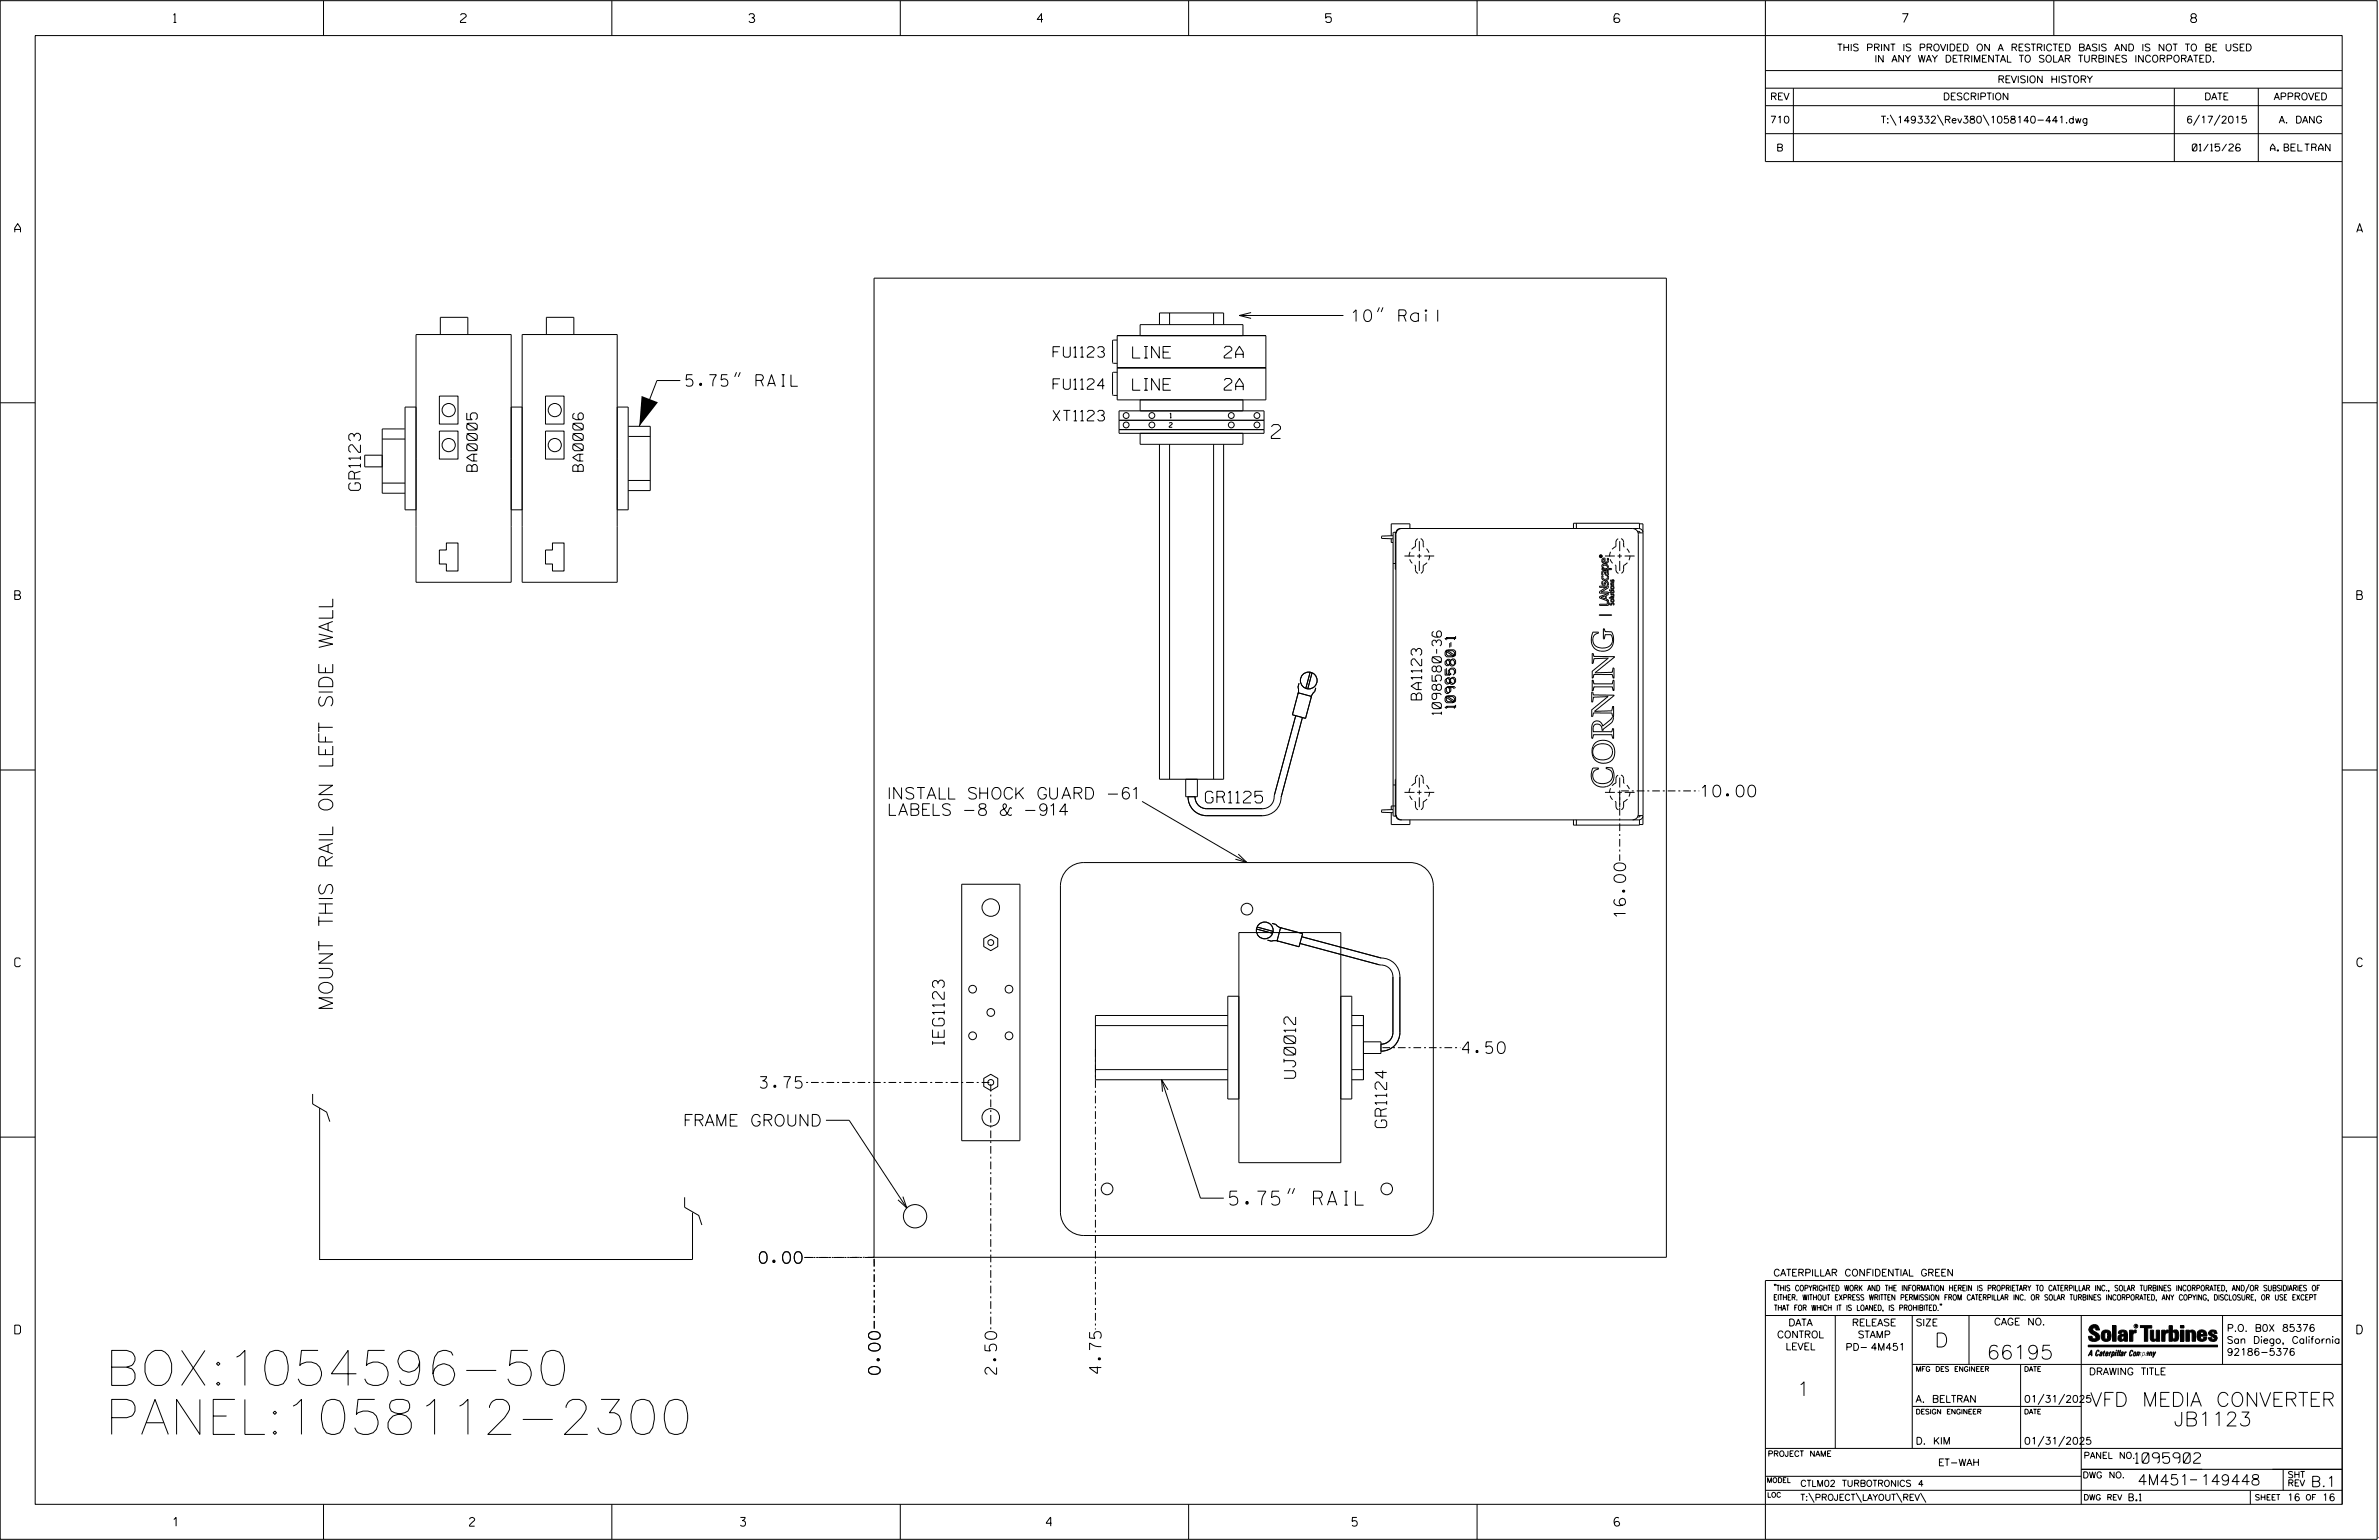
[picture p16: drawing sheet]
<svg xmlns="http://www.w3.org/2000/svg" width="864mm" height="559mm" viewBox="0 0 864 559" stroke-linecap="round" stroke-linejoin="round" font-family="sans-serif">
<defs><g id="words">
<g font-size="12.7">
<text x="38.1" y="502.7">BOX:1054596-50</text>
<text x="38.1" y="520.5">PANEL:1058112-2300</text>
</g>
<g font-size="5.1">
<text x="461.5" y="159.1">2</text>
<text x="120.8" y="366.9" transform="rotate(-90 120.8 366.9)">MOUNT THIS RAIL ON LEFT SIDE WALL</text>
<text x="446.4" y="437.3">5.75&quot; RAIL</text>
<text x="702.3" y="488.8">D</text>
<text x="721.2" y="493.2">66195</text>
<text x="652.2" y="506.5">1</text>
<text x="758.8" y="510.3">VFD MEDIA CONVERTER</text>
<text x="789.1" y="517.4">JB1123</text>
</g>
<g font-size="4.2">
<text x="490.9" y="116.6">10&quot; Rail</text>
<text x="411.2" y="129.9">LINE</text>
<text x="444.4" y="129.9">2A</text>
<text x="249.1" y="140.2">5.75&quot; RAIL</text>
<text x="411.2" y="141.6">LINE</text>
<text x="444.4" y="141.6">2A</text>
<text x="130.8" y="177.9" transform="rotate(-90 130.8 177.9)">GR1123</text>
<text x="322.8" y="290">INSTALL SHOCK GUARD -61</text>
<text x="437.6" y="291.3">GR1125</text>
<text x="617.6" y="289.1">10.00</text>
<text x="322.8" y="295.9">LABELS -8 &amp; -914</text>
<text x="590.1" y="332.9" transform="rotate(-90 590.1 332.9)">16.00</text>
<text x="342.7" y="379.1" transform="rotate(-90 342.7 379.1)">IEG1123</text>
<text x="530.9" y="382.3">4.50</text>
<text x="276" y="394.9">3.75</text>
<text x="470.3" y="391.3" transform="rotate(-90 470.3 391.3)">UJ0012</text>
<text x="248" y="408.6">FRAME GROUND</text>
<text x="503.4" y="409.1" transform="rotate(-90 503.4 409.1)">GR1124</text>
<text x="275.7" y="458.4">0.00</text>
<text x="319.5" y="498.7" transform="rotate(-90 319.5 498.7)">0.00</text>
<text x="361.8" y="498.7" transform="rotate(-90 361.8 498.7)">2.50</text>
<text x="399.8" y="498.3" transform="rotate(-90 399.8 498.3)">4.75</text>
</g>
<g font-size="3.8">
<text x="382.3" y="129.6">FU1123</text>
<text x="382.3" y="141.3">FU1124</text>
<text x="382.3" y="152.7">XT1123</text>
<text x="173.2" y="171" transform="rotate(-90 173.2 171)">BA0005</text>
<text x="211.7" y="171" transform="rotate(-90 211.7 171)">BA0006</text>
<text x="516.1" y="254" transform="rotate(-90 516.1 254)">BA1123</text>
<text x="775.1" y="531">1095902</text>
<text x="775.9" y="538.9">4M451</text>
<text x="798.8" y="538.9">149448</text>
<text x="838.8" y="539.5">B.1</text>
</g>
<g font-size="3.4">
<text x="528.4" y="256.8" transform="rotate(-90 528.4 256.8)">1098580-1</text>
<text x="523.2" y="259.3" transform="rotate(-90 523.2 259.3)">1098580-36</text>
</g>
<g font-size="3.2">
<text x="63" y="8.2">1</text>
<text x="167.2" y="8.2">2</text>
<text x="271.8" y="8.2">3</text>
<text x="376.5" y="8.2">4</text>
<text x="481.2" y="8.2">5</text>
<text x="690.6" y="8.2">7</text>
<text x="795.3" y="8.2">8</text>
<text x="5.4" y="84.3">A</text>
<text x="855.5" y="84.3">A</text>
<text x="5.4" y="217.5">B</text>
<text x="855.6" y="217.5">B</text>
<text x="5.4" y="350.8">C</text>
<text x="855.6" y="350.8">C</text>
<text x="5.4" y="484">D</text>
<text x="855.6" y="484">D</text>
<text x="62.8" y="553.8">1</text>
<text x="170.4" y="553.8">2</text>
<text x="268.8" y="553.8">3</text>
<text x="379.8" y="553.8">4</text>
<text x="490.8" y="553.8">5</text>
<text x="585.9" y="553.8">6</text>
</g>
<g font-size="2.5">
<text x="666.9" y="18.5">THIS PRINT IS PROVIDED ON A RESTRICTED BASIS AND IS NOT TO BE USED</text>
<text x="680.5" y="22.6">IN ANY WAY DETRIMENTAL TO SOLAR TURBINES INCORPORATED.</text>
<text x="725.1" y="30">REVISION HISTORY</text>
<text x="642.6" y="36.3">REV</text>
<text x="705.3" y="36.3">DESCRIPTION</text>
<text x="800.2" y="36.3">DATE</text>
<text x="825.4" y="36.3">APPROVED</text>
<text x="642.5" y="44.7">710</text>
<text x="682.8" y="44.7">T:\149332\Rev380\1058140-441.dwg</text>
<text x="793.6" y="44.7">6/17/2015</text>
<text x="827.3" y="44.7">A. DANG</text>
<text x="644.8" y="54.8">B</text>
<text x="795.8" y="54.8">01/15/26</text>
<text x="824.2" y="54.8">A. BELTRAN</text>
<text x="643.8" y="463">CATERPILLAR CONFIDENTIAL GREEN</text>
<text x="645.1" y="485.5">CONTROL</text>
<text x="649.2" y="481.1">DATA</text>
<text x="672.3" y="481.1">RELEASE</text>
<text x="674.4" y="485.5">STAMP</text>
<text x="695.4" y="481.1">SIZE</text>
<text x="723.8" y="480.8">CAGE NO.</text>
<text x="808.4" y="483.1">P.O. B0X 85376</text>
<text x="648.2" y="489.8">LEVEL</text>
<text x="669.9" y="490">PD- 4M451</text>
<text x="808.4" y="487.5">San Diego, California</text>
<text x="808.4" y="491.8">92186-5376</text>
<text x="758.3" y="498.9">DRAWING TITLE</text>
<text x="695.4" y="508.9">A. BELTRAN</text>
<text x="734.8" y="508.9">01/31/2025</text>
<text x="695.4" y="524.1">D. KIM</text>
<text x="734.8" y="524.1">01/31/2025</text>
<text x="703.6" y="531.9">ET-WAH</text>
<text x="772.8" y="544.6">B.1</text>
<text x="830.2" y="544.6">16</text>
<text x="842.9" y="544.6">16</text>
</g>
<g font-size="2.3">
<text x="756.4" y="529.2">PANEL NO.</text>
<text x="653.5" y="539.4">CTLM02 TURBOTRONICS 4</text>
<text x="756" y="536.3">DWG NO.</text>
<text x="830.4" y="539.3">REV</text>
<text x="830.4" y="536.2">SHT</text>
<text x="653.5" y="544.5">T:\PROJECT\LAYOUT\REV\</text>
</g>
<g font-size="2">
<text x="643.8" y="468.4">&quot;THIS COPYRIGHTED WORK AND THE INFORMATION HEREIN IS PROPRIETARY TO CATERPILLAR INC., SOLAR TURBINES INCORPORATED, AND/OR SUBSIDIARIES OF</text>
<text x="643.8" y="471.8">EITHER. WITHOUT EXPRESS WRITTEN PERMISSION FROM CATERPILLAR INC. OR SOLAR TURBINES INCORPORATED, ANY COPYING, DISCLOSURE, OR USE EXCEPT</text>
<text x="644" y="475.6">THAT FOR WHICH IT IS LOANED, IS PROHIBITED.&quot;</text>
<text x="641.7" y="528.5">PROJECT NAME</text>
<text x="756.3" y="544.3">DWG REV</text>
<text x="818.5" y="544.3">SHEET</text>
<text x="836.9" y="544.3">OF</text>
</g>
<g font-size="1.8">
<text x="695.4" y="497.6">MFG DES ENGINEER</text>
<text x="734.8" y="497.6">DATE</text>
<text x="695.4" y="513.1">DESIGN ENGINEER</text>
<text x="734.8" y="513.1">DATE</text>
<text x="641.3" y="538">MODEL</text>
<text x="641.5" y="543.3">LOC</text>
</g>
<g font-size="1.7">
<text x="424.4" y="155">2</text>
<text x="424.7" y="151.6">1</text>
</g>
<text font-size=".9" x="775.1" y="481.7">R</text>
</g></defs>
<g fill="none" stroke="#000" stroke-width=".36">
<path d="M.1 .2h862.8v558.4h-862.8zM12.8 12.9h837.4v533h-837.4zM117.4 .2v12.7M222.1 .2v12.7M326.8 .2v12.7M431.5 .2v12.7M536.2 .2v12.7M587.9 5.5l-.5-.5h-1l-.5 1v1.7l.5 .4h1l.6-.4v-.6l-.6-.5h-1l-.5 .5M640.9 .2v58.4h209.3M745.6 .2v12.7M640.9 25.6h209.3M640.9 32h209.3"/>
<path d="M640.9 38.3h209.3M651 32v26.6M789.3 32v26.6M819.8 32v26.6M640.9 48.5h209.3M686.2 41.7l2.1 3.8M703.3 41.7l2.2 3.8M719.9 41.7l2.1 3.8M798.4 41.7l-2.1 3.8M805.9 41.7l-2.1 3.8M420.9 117.8v-4.2h23.3v4.2M424.6 113.6v4.2"/>
<path d="M440.5 113.6v4.2M449.9 114.5h37.8M454.2 113.4l-4.3 1.1 4.3 1M500.7 111.5l-.7 1.7M502 111.5l-.6 1.7M159.8 121.4v-6.3h10v6.3M198.3 121.4v-6.3h10v6.3M246.9 138.1h-8.4l-6.4 16.6M267.4 135.1l-.7 1.6M268.7 135.1l-.7 1.6M405.6 123.4h-1.4l-.3 .4v7.7l.3 .3h1.4M405.6 135.1h-1.4l-.3 .3v7.7l.3 .4h1.4"/>
<path d="M405.6 121.8h53.9v23.3h-53.9zM405.6 133.5h53.9M413.9 121.8v-4h37.3v4M.1 146.2h12.7M138.7 159.3h8.3M146.9 155.6h-8.2v23.4h8.3M159.5 156.4h6.8v10.2h-6.8zM159.5 143.7h6.8v10.2h-6.8zM198 156.4h6.8v10.2h-6.8zM198 143.7h6.8v10.2h-6.8zM228.1 154.7h7.9v23.3h-8M228.2 158.4h7.8"/>
<path d="M406.2 155.9h52.7M406.2 149.1h52.7v8.1h-52.7zM406.2 152.5h52.7M413.9 145.1v4M451.2 157.2v4h-37.3v-4M451.2 145.1v4M850.2 146.2h12.7M138.7 175.3h8.3M138.7 165.2h-6.3v4.2h6.3M151 166.3v-44.9h34.6v44.9M189.5 166.3v-44.9h34.5v44.9M228 174.3h8"/>
<path d="M420.9 161.2v121.6h23.3v-121.6M424.6 161.2v121.6M440.5 161.2v121.6M151 185h-4v-37.3h4v63.6h34.6v-63.6h3.9v63.6h34.5v-63.6h4v37.3h-4M162 197h4.3v10.2h-4.3v-2.6h-2.5v-5h2.5zM185.6 185h3.9M200.6 197h4.2v10.2h-4.2v-2.6h-2.6v-5h2.6zM505 195.5v1.3h.7M505.7 194.4l-4.2 .2 .1 .8 4.1 .1M506.5 193.1l-.8 .3v102.5l.8 .3M506.5 196.8h.2M506.5 193.1l.3 .3"/>
<path d="M506.5 193.1v13.4l.2 .1M506.8 193.4v.1M508.8 191.8a2.17 2.17 0 0 0-2.1 2.1v101.5a2.11 2.11 0 0 0 2.1 2.1M511.8 191.8v-1.7h-6.8v4.3M515.2 196.4v3.6M571.2 191.8v-1.9h23.9v1.9M572.2 189.9v1.9M588 196.4v3.6M592.6 191.8a2.11 2.11 0 0 1 2.1 2.1v101.5a2.05 2.05 0 0 1-2.1 2.1M594.4 192.8l.7 .1 .3 .5M594.6 193.4h1.8M595.1 190.1h1.3v2.9"/>
<path d="M596.4 193.4v102.5M596.4 193.4a1.57 1.57 0 0 0-1.5-1.6h-86.5a1.57 1.57 0 0 0-1.6 1.6M505.7 204.5h1M509.8 201.8h3.7M514.5 201.8h1.5M515.2 201v1.5M515.2 203.5v3.7M517 201.8h3.6M580.6 212.7h3.2v.6l-2.6 1.5h2.6v.4h-3.2v-.5l2.6-1.6h-2.6zM580.6 216.5l3.2-1.2v.5l-.7 .3v1.3l.7 .3v2h-3.2v-.4h2.9v-1.2h.3l-3.2-1.1zM581.1 201.9h.1M581 201.7h.1"/>
<path d="M581 201.8h.1M581 201.6l-.2 .4h.6l-.2-.1M581 201.6h.4l-.2 .3M581.1 216.7v.1M581.1 216.7l1.7-.5v1.1zM581.2 201.9h.1M581.5 211l.4 .1v.8h.4a.84 .84 0 0 1 1.1-1 .84 .84 0 0 1 .5 1.3l-.4 .2v-.8l-.6-.2a.8 .8 0 0 1-.8 1 .8 .8 0 0 1-.6-1.2zM581.5 209h.4a.83 .83 0 0 0 .7 1.2 .83 .83 0 0 0 .8-1.2h.3a1.21 1.21 0 0 1-1.1 1.7 1.21 1.21 0 0 1-1.1-1.7zM581.7 207.2l2.1-.2v.5l-.4-.1a.74 .74 0 0 1 .5 .9 .74 .74 0 0 1-.9 .5 .74 .74 0 0 1-.5-.9v-.5l-.5 .1-.2 .5 .2 .7-.5-.1zM581.7 204.9a1.34 1.34 0 0 1 1.6-.1 1.34 1.34 0 0 1 .5 1.5h1.2v.4h-3.5v-.4l.5-.1-.2-.2a.69 .69 0 0 1-.1-1.1zM581.7 202.7l.9-.2 .1 1.8 .7-.7v-1h.3a1.23 1.23 0 0 1-.7 1.9 1.23 1.23 0 0 1-1.5-1.5zM582 205.2a.92 .92 0 0 1 1.2 0 .92 .92 0 0 1 .3 1.1l-1.4-.2-.3-.5z"/>
<path d="M582 202.9l.3 .1v1a.59 .59 0 0 1-.5-.4 .59 .59 0 0 1 .2-.7zM582.6 201.8h3.6M582.8 207.4a.55 .55 0 0 1 .6 .3 .55 .55 0 0 1-.2 .7l-.3-.2zM583.4 207.4h.1M584.2 216.9h1.7v.2h-1.7zM584.3 214.8h.4v-.3l.2 .3 1-.2-.1 .4-.9 .1v.2zM584.3 214l.2 .2zM584.3 218.8l.4 .6 .4-.6 .6-.1 .2 .9-.4-.7a.66 .66 0 0 1-.5 .6 .66 .66 0 0 1-.7-.2zM584.7 219.4h.1M584.7 215.5h1.2l-.3 .3 .3 .5-1.2 .2v-.2l1.1-.3-.3-.2-.8-.1zM584.7 214h1.2v.2h-1.2zM584.7 211.6l1.2-.2v.2l-1 .2 .2 .3 .8 .1v.2h-1.2l.3-.3z"/>
<path d="M584.9 217.7l.7-.1 .1 .5-.6 .1zM585 210.9h.1M585.3 213.5h.1M585.3 218.5h.1M585.5 210.5l-.1 .3a.39 .39 0 0 1-.6 .2 .39 .39 0 0 1-.1-.6l.3 .5M585.5 210.5h.1M585.6 210.5l.3 .6v-.5l-.3-.3-.6 .6M587.2 201.8h1.6M588 201v1.5M588 203.5v3.7M589.8 201.8h3.6M524.6 236.7l.6-.6h2.2l.6 .6v1.1l-.6 .5h-2.2l-.6-.5z"/>
<path d="M524.6 236.1l3.4 2.2M526.2 240l-.5-.5h-.6l-.5 .6v.9l.5 .5h.6l.5-.4v-1.1l.6-.6h.6l.6 .6v1.1l-.6 .6h-.6l-.6-.6M528 231.7h-3.4l.5 .5M528 231.1v1.1M578 237.1l.3 .1 .4 1 7.4 .1-7.1 5.8 6.3-.2 .2-1.4 .4-.1v3.6h-.3l-.2-.6a1.18 1.18 0 0 0-1.7-.6l-5.1-.1-.3 1.3h-.3v-2.5l5.8-4.7-5.2 .2-.3 1.7h-.3zM578.2 229.4h.9a.69 .69 0 0 1 1.1 .3 2.8 2.8 0 0 0-1.9 3.3 2.8 2.8 0 0 0 3.2 2.2l2-.3a2.74 2.74 0 0 0 1.1-4.6h-1.5a.49 .49 0 0 0-.6 .1 .49 .49 0 0 0 0 .6l-.1 .8h-.4l.1-3.6h.3l.2 1h1.9a.66 .66 0 0 1 .7 .2 .66 .66 0 0 1 .2 .6l.3 2.4-.7 2.4-1.6 1.2-2.6 .2a4.5 4.5 0 0 1-2.6-6.8zM580.6 223.1l4.4 .2zM470.4 259.7l-7.8 28.9a4.4 4.4 0 0 1-4.3 4.8h-20.3a4.2 4.2 0 0 1-4.2-4.3M471.3 251.4l4.8 1.3-2.2 8-4.7-1.3zM471.6 247.9l-.4 1.5 .2 .9-.2 1.4M475.6 243.9l-1.6 5.9M476.3 244.1l-1.6 5.8"/>
<path d="M477.6 249.6l-.3 1.3-.8 .7-.5 1.4M524.6 253.3l.6-.5h2.2l.6 .5v1.1l-.6 .6h-2.2l-.6-.6zM524.6 252.8l3.4 2.2M524.6 242.8v2.2h1.7l-.6-.6v-1.1l.6-.5h1.1l.6 .5v1.1l-.6 .6M525.7 249.4l.5 .6v1.1l-.5 .5h-.6l-.5-.5v-1.1l.5-.6h2.3l.6 .6M526.2 246.7l-.5-.5h-.6l-.5 .6v.9l.5 .5h.6l.5-.4v-1.1l.6-.6h.6l.6 .6v1.1l-.6 .5h-.6l-.6-.5M528 256.6h-3.4l.5 .5M528 256.1v1M577.8 251.1l.4 .3a1.02 1.02 0 0 0 1.6 .8l6.1 .1-7.1 5.8 5.3-.1a.79 .79 0 0 0 1-.1 .79 .79 0 0 0 .2-.9l.1-.6h.3v3.9a4.3 4.3 0 0 1-2.6 3.4l-1.3 1.3-.2-.1-.1-.6a1.69 1.69 0 0 0-2.2-1.5 1.69 1.69 0 0 0-.9 2.5l.1 .2h5.6a.88 .88 0 0 0 1-.1 .88 .88 0 0 0 .3-.9h.3v3.4h-.3l-.1-.5a.68 .68 0 0 0-.3-.8 .68 .68 0 0 0-.8 0h-5a.99 .99 0 0 0-1.1 1.3h-.3v-4l.7-1.8 .8-.5 1.1 .1 .7 .4 .7 1.4 2.2-1.9a1.91 1.91 0 0 0 .9-2.9h-5.4a1.08 1.08 0 0 0-1.4 1.3 .87 .87 0 0 1-.3-1.3v-.3a2.48 2.48 0 0 1 1.7-2.2l4.2-3.4-4.1 .1a.87 .87 0 0 0-1 .1 .87 .87 0 0 0-.3 .9l-.2 .8a.68 .68 0 0 1-.3-1.1zM578 250.5h.1M585.9 246.8v3.7h-.4l-.2-1.3h-6.7l-.3 1.3h-.3M585.9 246.8l-.4 .1-.2 1.2h-6.7l-.3-1.2-.3-.1v3.7"/>
<path d="M585.9 242.4h.1M585.9 246.8v.1M.1 279.4h12.7M472.8 260.3l-7.7 28.9a6.7 6.7 0 0 1-6.8 6.8h-20.3a6.7 6.7 0 0 1-6.7-6.9M578.2 278.7h2l-.1 .4a2.61 2.61 0 0 0-1.9 2.8 2.61 2.61 0 0 0 2.5 2.4h1.2a2.83 2.83 0 0 0 3.2-1.6 2.83 2.83 0 0 0-1.1-3.5l-1-.3v-.5l2.1 .2 .7 1.6a4.2 4.2 0 0 1-4.3 5.4 4.2 4.2 0 0 1-3.7-5.8zM578.8 271a4.2 4.2 0 0 1 6.3 .7 3.3 3.3 0 0 1-1 3.4 3.3 3.3 0 0 1-3.5 .5 2.86 2.86 0 0 1-1.8-4.6zM850.2 279.4h12.7M414.6 290.8l38 22.2M430.4 282.8v6.3h4.3v-6.3M505 294.9v4.3h6.8v-1.7M505.7 284.8h1M505.7 293.8l-4.1 .1-.1 .8 4.2 .2"/>
<path d="M506.7 282.8h-.2v13.4M506.7 292.5h-1.7v1.3M506.8 295.8v.1M506.8 295.9l-.3 .3M509.8 287.5h3.7M514.5 287.5h1.5M515.2 282.2v3.6M515.2 286.8v1.5M515.2 289.3v3.6M517 287.5h3.6M571.2 297.5v1.9h23.9v-1.9M572.2 297.5v1.9"/>
<path d="M582.6 287.5h3.6M587.2 287.5h1.6M588 282.2v3.6M588 286.8v1.5M588 289.3v3.6M589.8 287.5h3.6M594.6 295.9h1.8M595.4 295.9l-.3 .5h-.7M596.4 296.3v2.9h-1.3M596.4 295.9a1.57 1.57 0 0 1-1.5 1.6h-86.5a1.57 1.57 0 0 1-1.6-1.6M387.5 315.5a8.4 8.4 0 0 1 5.9-2.5h118.4a8.4 8.4 0 0 1 8.5 8.4v118.4a8.4 8.4 0 0 1-8.5 8.5h-118.4a8.5 8.5 0 0 1-8.4-8.5v-118.4a8.5 8.5 0 0 1 2.5-5.9zM449.5 309.9l3.1 3.1-4.1-1.3"/>
<path d="M349.1 320.9h21.1v93h-21.1zM449.7 338.4h37v83.5h-37zM456.1 337.1l5.9 1.6M456.3 336.4l5.8 1.6M461.8 335.1l1.3 .3 .7 .7 1.4 .6M464.9 336.6l8 2.2-1.3 4.7-8-2.1zM472.5 339.9l28.9 7.7a6.7 6.7 0 0 1 6.8 6.8v20.2a6.7 6.7 0 0 1-6.9 6.8M357.1 340.5l2.6-1.4 2.5 1.4v3l-2.5 1.4-2.6-1.4zM460.1 341.1l1.5 .4 .9-.2 1.4 .2M471.9 342.3l28.9 7.8a4.4 4.4 0 0 1 4.8 4.3v20.2a4.3 4.3 0 0 1-4.3 4.3M397.7 372.1h48M445.7 368.5h-48v23.3h48"/>
<path d="M449.7 361.5h-4v37.3h4M486.7 361.5h4v37.3h-4M490.7 368.5h4.2v23.3h-4.2M490.7 372.1h4.2M494.9 378h6.4v4.3h-6.4M113.5 396.9v3.7l5.1 2.9 1.1 3.5M357.1 391.3l2.6-1.5 2.5 1.5v2.9l-2.5 1.5-2.6-1.5zM397.7 388.1h48M421.7 391.8l14.1 43h8.5M424 395.5l-2.3-3.7 .3 4.3M490.7 388.1h4.2M.1 412.6h12.7"/>
<path d="M116 402.1v54.9h106.5M299.8 406.5h8.5l20.9 31.8M850.2 412.6h12.7M248.5 434.4v3.7l5.1 2.9 1.2 3.5M251.4 440v17h-135.4M327.8 434.2l1.4 4.1-3.2-2.9M468.3 431.2l-.8 2M469.9 431.2l-.8 2M317.4 456.2h287.5v-355.3h-287.6v355.4M640.9 477.3h209.3M644.2 466.1l-.1 .4M644.7 466.1l-.2 .4"/>
<path d="M666.2 477.3v48.3M694.2 477.3v48.3M704.4 473.3l-.1 .4M704.8 473.3l-.1 .4M714.8 477.3v17.8M755.5 477.3v68.6M806.8 477.3v17.8M816.5 466l-1.4 3.1M850.2 464.6h-209.3v94M850.2 464.8v81.1M694.2 495.1h156M733.5 495.1v30.5"/>
<path d="M758.6 481.4a2.02 2.02 0 0 1 3.1-.1l.5 1.3h-1.3l-.2-.6-.4-.2-.6 .1-.1 .4 .4 .7a2.46 2.46 0 0 1 2.2 2.9 2.83 2.83 0 0 1-3.8 .3l-.3-1.3h1.3l.2 .7 .6 .3 .5-.2 .2-.5-.4-.6-1.9-1.2-.4-.9zM759.2 491.3h-.7l.7-1.2v1.9h.2l-.1-2.1-1.3 2.1 .5-.5h.7M761.3 490l.3-.2 .4 .3-.1 .3-.3-.4-.4 .3-.3 1.6h.4l.4-.5-.3 .6-.4 .1-.3-.4zM762.6 490.6l.5-.1-.1 1.4h-.9a.74 .74 0 0 1 .9-.8l-.3 .7-.5 .1 .2-.5 .6-.2v-.5l-.7 .2zM763 483.2a2.17 2.17 0 0 1 3.1 0l.3 1.4-.3 1.5a2.17 2.17 0 0 1-3.1 0l-.3-1.5zM763.6 490.5l.4-.4 .2 .6h-.3l-.3 .9 .2 .4-.3-.1zM764.1 483.7l.5-.4 .4 .3v2.2l-.4 .2-.5-.2zM764.6 491.1l.6 .2v-.7l-.4-.1-.4 .6-.1 .8h.6M764.6 491.1l-.1 .8h.4M764.6 482.6v.8M764.8 490.7l.4 .1v.3h-.6zM765 491.5l-.1 .4z"/>
<path d="M766 490.5l-.5 1.5zM766 490.8l.4-.3-.4 .4M766.9 481h1.3v5.7h-1.3zM767 490.8l.5 .1-.3 .8-.4 .2zM767.3 490.5h-.5l-.5 2M767.3 490.5a.8 .8 0 0 1 .2 1 .8 .8 0 0 1-.9 .4l-.1 .6M767.3 490.5l-.1 .2M768.1 490.5l-.4 1.5zM768.2 489.9h.3l-.1 .2h-.2zM769 489.9l-.5 2.1zM769.7 489.9l-.6 2.1zM770.1 491.4l.5-.3-.5 .8z"/>
<path d="M770.4 491.9h.1M770.6 491.1l.1-.4-.7 .2 .1-.3 .6-.1 .2 .3-.5 1.1M770.6 491.1a.74 .74 0 0 0-.8 .8h.6M771 484.8h-.7l-.3 .6 .4 .7 .5-.3 .1-2.4h-.8l-.1 .4h-1.2a1.71 1.71 0 0 1 1.8-1.3 1.71 1.71 0 0 1 1.6 1.4v2.8h-1.1l-.1-.6M771 484.2l-1.5 .1a1.41 1.41 0 0 0 0 2.4l.5 .1 1.1-.7M771.2 486.1h-.1M771.4 490.5l.1 .3 .4-.3-.9 1.5zM771.5 490.8h.1M773 482.7h1.2v.5l.5-.5 .7-.1v1h-.6l-.5 .4-.1 2.7h-1.2zM773.3 490.3l.6-.4 .4 .2-.1 .4-.3-.4a1.28 1.28 0 0 0-.5 1.8l.6-.4-.1 .4-.8 .1zM774.7 490.8l.5-.3a.88 .88 0 0 1 .2 .9 .88 .88 0 0 1-.7 .7l-.2-.2zM774.8 490.9h.5l-.3 1h-.3l-.2-.2z"/>
<path d="M775.2 490.5l-.1 .2M776.8 481h4.3v.9h-1.5v4.8h-1.3M776.8 490.6l-.8 .2v-.3l-.4 1.5 .8-1.3v1.3l.3-1.2M779.3 491.1h.4M779.6 490.5h.3l-.3 1.4M779.6 490.7h.2l-.1 .4M779.7 491.1l-.1 .4M779.7 491.1l-.4 .2M780.1 492l.4-1.5 .1 .3 .3-.3 .3 .2-.3 1.3v-1.3l-.7 1.3M780.6 482.7h1.2v2.7l.1 .4 .4 .3 .4-.7v-2.7h1.2l.1 4h-1.3v-.5l-1.1 .6-.7-.3-.3-.7zM781.6 492.5l1-2-.8 1.3-.2-1.3-.2 2M784.7 482.7h1.2v.5l.5-.5 .7-.1v1h-.5l-.6 .4-.1 2.7h-1.2z"/>
<path d="M787.4 481h1.2v2a1.4 1.4 0 0 1 2.2 .2l.1 1.4-.4 1.9-1.5 .1-.4-.5v-1l.5 .9 .5-.3v-2.1l-.5-.4-.5 .7v2.8h-1.2zM791.5 482.7h1.3v4h-1.3zM791.5 481h1.3v.9h-1.3zM793.5 482.7h1.3v.4l.7-.5 1.1 .2 .4 .6v3.3h-1.2l-.3-3.4-.7 .2v3.2h-1.3zM794.8 483.1h.1M797.7 483.2a1.92 1.92 0 0 1 2.4-.5 1.92 1.92 0 0 1 1 2.1h-2.3v.8l.6 .5 .5-.3v-.5h1.2a1.83 1.83 0 0 1-2.1 1.4 1.83 1.83 0 0 1-1.5-2.1zM798.8 484.2v.6M799.1 483.4h.6l.2 .8h-1.1zM804.6 482.9a1.84 1.84 0 0 0-2.9 .8 3.3 3.3 0 0 0 2.2 1.9l-.5 .5-.4-.3-.1-.4h-1.2l.1 .6a1.92 1.92 0 0 0 2.9 .4M804.9 483.8h-1.2l-.2-.6-.5 .1-.1 .3 .1 .3 1.8 .9M805.1 488.1h-47.1v.6h47.1M694.2 510.3h61.3"/>
<path d="M742 505.8l-2.2 3.9M749.5 505.8l-2.2 3.9M640.9 525.6h209.2M640.9 535.7h114.6M742 521.1l-2.2 3.8M749.5 521.1l-2.2 3.8M755.5 533.2h94.7M795 537h2.6M828.8 533.2v7.6M117.4 545.9v12.7M222.1 545.9v12.7M326.8 545.9v12.7"/>
<path d="M431.5 545.9v12.7M536.2 545.9v12.7M640.9 540.8h209.3M656.6 541.7l2 3.5M673.8 541.7l1.9 3.5M688.4 541.7l2 3.5M697.2 541.7l1.9 3.5M816.9 541v4.9M863.5 558h.1"/>
<circle cx="162.9" cy="148.8" r="2.4"/>
<circle cx="201.4" cy="148.8" r="2.4"/>
<circle cx="408.8" cy="150.8" r="1.06"/>
<circle cx="408.8" cy="154.2" r="1.06"/>
<circle cx="418.1" cy="150.8" r="1.06"/>
<circle cx="418.1" cy="154.2" r="1.06"/>
<circle cx="447" cy="150.8" r="1.06"/>
<circle cx="447" cy="154.2" r="1.06"/>
<circle cx="456.3" cy="150.8" r="1.06"/>
<circle cx="456.3" cy="154.2" r="1.05"/>
<circle cx="162.9" cy="161.5" r="2.4"/>
<circle cx="201.4" cy="161.5" r="2.4"/>
<circle cx="581.1" cy="201.8" r=".51"/>
<circle cx="581.1" cy="201.8" r=".37"/>
<circle cx="585.3" cy="217.9" r=".59"/>
<circle cx="585.3" cy="213.1" r=".41"/>
<circle cx="585.3" cy="213.2" r=".6"/>
<circle cx="475.1" cy="246.9" r="3"/>
<circle cx="582.1" cy="272.8" r="4.2"/>
<circle cx="359.7" cy="329.3" r="3.2"/>
<circle cx="452.6" cy="329.9" r="2.11"/>
<circle cx="459.1" cy="337.6" r="3.1"/>
<circle cx="353.1" cy="358.9" r="1.4"/>
<circle cx="359.7" cy="342" r="1.06"/>
<circle cx="366.3" cy="358.9" r="1.4"/>
<circle cx="353.1" cy="375.8" r="1.41"/>
<circle cx="359.7" cy="367.4" r="1.4"/>
<circle cx="366.3" cy="375.8" r="1.41"/>
<circle cx="359.7" cy="392.8" r="1.06"/>
<circle cx="359.7" cy="405.5" r="3.2"/>
<circle cx="401.9" cy="431.4" r="2.12"/>
<circle cx="503.4" cy="431.4" r="2.11"/>
<circle cx="332.2" cy="441.3" r="4.2"/>
<circle cx="775.4" cy="481.2" r=".69"/>
</g>
<g fill="#000">
<path d="M232.9 143.7l5.9 2.3-6.7 8.7zM768.1 490.5l-.4 1.5zM768.2 489.9h.3l-.1 .2h-.2zM769 489.9l-.5 2.1zM769.7 489.9l-.6 2.1zM791.5 481h1.3v.9h-1.3zM791.5 482.7h1.3v4h-1.3zM758 488.1h47.1v.6h-47.1z"/>
<path d="M759.2 489.9l-1.2 2.1 .5-.5h.7v.5h.2zM759.2 490.1v1.2h-.7z" fill-rule="evenodd"/>
<path d="M758.6 481.4a2.02 2.02 0 0 1 3.1-.1l.5 1.3h-1.3l-.2-.6-.4-.2-.6 .1-.1 .4 .4 .7a2.46 2.46 0 0 1 2.2 2.9 2.83 2.83 0 0 1-3.8 .3l-.3-1.3h1.3l.2 .7 .6 .3 .5-.2 .2-.5-.4-.6-1.9-1.2-.4-.9z" fill-rule="evenodd"/>
<path d="M761.3 490l.3-.2 .4 .3-.1 .3-.3-.4-.4 .3-.3 1.6h.4l.4-.5-.3 .6-.4 .1-.3-.4z" fill-rule="evenodd"/>
<path d="M762.6 490.6l.5-.1-.1 1.4h-.9a.74 .74 0 0 1 .9-.8l-.6 .3-.2 .5 .5-.1 .3-.6v-.5l-.7 .2z" fill-rule="evenodd"/>
<path d="M763.6 490.5l.4-.4 .2 .6h-.3l-.3 .9 .2 .4-.3-.1z" fill-rule="evenodd"/>
<path d="M764.8 490.5l.5 .3-.1 .5h-.6l.6-.2v-.3l-.4-.1-.3 1.2h.4l.3-.4-.6 .6-.3-.2v-.4z" fill-rule="evenodd"/>
<path d="M763 483.2a2.17 2.17 0 0 1 3.1 0l.3 1.4-.3 1.5a2.17 2.17 0 0 1-3.1 0l-.3-1.5zM764.1 483.7v2.1l.5 .2 .4-.2v-2.2l-.4-.3z" fill-rule="evenodd"/>
<path d="M766 490.5v.3l.4-.1-.4 .2-.5 1.1z" fill-rule="evenodd"/>
<path d="M766.8 490.5l-.5 2 .3-.6a.71 .71 0 0 0 .9-.5 .71 .71 0 0 0-.4-.9zM767 490.8l.5 .1-.3 .8-.4 .2z" fill-rule="evenodd"/>
<path d="M766.9 481h1.3v5.7h-1.3z" fill-rule="evenodd"/>
<path d="M770.1 490.6l.6-.1 .2 .3-.4 1.2-.5 .1-.2-.5 .3-.5h.5l-.7 .5v.3l.4-.1 .4-.9-.5-.2-.2 .2z" fill-rule="evenodd"/>
<path d="M769.4 482.8l-.5 1h1.2l.1-.4h.8v.8l-1.5 .1a1.41 1.41 0 0 0 0 2.4l.5 .1 1.1-.7 .1 .6h1.1v-2.8a1.79 1.79 0 0 0-2.4-1.2zM770.3 484.8h.7l-.1 1-.5 .3-.4-.7z" fill-rule="evenodd"/>
<path d="M771.4 490.5l.1 .3 .4-.3-.9 1.5z" fill-rule="evenodd"/>
<path d="M773 482.7h1.2v.5l.5-.5 .7-.1v1h-.6l-.5 .4-.1 2.7h-1.2z" fill-rule="evenodd"/>
<path d="M773.3 490.3l.6-.4 .4 .2-.1 .4-.3-.4a1.28 1.28 0 0 0-.5 1.8l.6-.4-.3 .5h-.6z" fill-rule="evenodd"/>
<path d="M774.7 490.8l-.2 1.1h.7a.96 .96 0 0 0 0-1.4zM774.8 490.9h.5l-.1 .6-.5 .4-.2-.2z" fill-rule="evenodd"/>
<path d="M776 490.5v.3l.4-.3 .2 .3 .7-.2-.3 1.4v-1.3l-.6 1.3v-1.3l-.8 1.3z" fill-rule="evenodd"/>
<path d="M776.8 481h4.3v.9h-1.5v4.8h-1.3v-4.8h-1.5z" fill-rule="evenodd"/>
<path d="M777.9 490.5l-.5 2 .3-.6a.71 .71 0 0 0 .9-.5 .71 .71 0 0 0-.4-.9zM778.1 490.8l.3-.1 .1 .4-.5 .8-.2-.5z" fill-rule="evenodd"/>
<path d="M779.3 490.6l.6-.1-.3 1.5-.7-.1a.67 .67 0 0 1 .8-.8l-.6 .3-.1 .5 .4-.1 .4-.9-.4-.2-.3 .2z" fill-rule="evenodd"/>
<path d="M780.5 490.5l.1 .3 .3-.3 .3 .2-.3 1.3v-1.3l-.8 1.3z" fill-rule="evenodd"/>
<path d="M780.6 482.7h1.2v2.7l.1 .4 .4 .3 .4-.7v-2.7h1.2l.1 4h-1.3v-.5l-1.1 .6-.7-.3-.3-.7z" fill-rule="evenodd"/>
<path d="M781.6 490.5l.2 1.3 .8-1.3-1.2 2z" fill-rule="evenodd"/>
<path d="M784.7 482.7h1.2v.5l.5-.5 .7-.1v1h-.5l-.6 .4-.1 2.7h-1.2z" fill-rule="evenodd"/>
<path d="M787.4 481h1.2v2a1.4 1.4 0 0 1 2.2 .2l.1 1.4-.4 1.9-1.5 .1-.4-.5v-1l.5 .9 .5-.3v-2.1l-.5-.4-.5 .7v2.8h-1.2z" fill-rule="evenodd"/>
<path d="M793.5 482.7h1.3v.4a1.29 1.29 0 0 1 2.2 .3v3.3h-1.2l-.3-3.4-.7 .2v3.2h-1.3z" fill-rule="evenodd"/>
<path d="M797.7 483.2a1.92 1.92 0 0 1 2.4-.5 1.92 1.92 0 0 1 1 2.1h-2.3v.8l.6 .5 .5-.3v-.5h1.2a1.83 1.83 0 0 1-2.1 1.4 1.83 1.83 0 0 1-1.5-2.1zM799.1 483.4l-.3 .8h1.1l-.2-.8z" fill-rule="evenodd"/>
<path d="M801.9 483.2a1.94 1.94 0 0 1 3 .1v.5h-1.2l-.2-.6-.5 .1-.1 .3 .1 .3 1.8 .9a1.2 1.2 0 0 1 .1 1.3 1.2 1.2 0 0 1-1.2 .7l-1.6-.4-.4-1h1.2l.1 .4 .4 .3 .5-.5a3.3 3.3 0 0 1-2.2-1.9z" fill-rule="evenodd"/>
<circle cx="761.4" cy="492" r=".07"/>
<circle cx="762.2" cy="485.1" r=".07"/>
<circle cx="769.3" cy="492" r=".07"/>
<circle cx="773.1" cy="486.7" r=".07"/>
<circle cx="791.5" cy="486.7" r=".07"/>
<circle cx="791.5" cy="481" r=".07"/>
<circle cx="794.8" cy="486.7" r=".07"/>
</g>
<path d="M588 287.5v24.9M588.5 287h28.3M359.1 392.8h-67.2M359.7 393.3v89.1M397.7 380.7v101.7M501.8 380.2h28.3M316.8 456.3h-24.9M316.8 456.2h.5l-25.4 .1M317.3 456.8l.1 25.6M317.4 456.7v25.7" fill="none" stroke="#000" stroke-width=".36" stroke-dasharray="2.8 1.1 .7 1.1" stroke-linecap="butt"/>
<g fill="none" stroke="#000" stroke-width=".36" stroke-dasharray="1.7 1.1" stroke-linecap="butt">
<path d="M513.8 198.3a3.7 3.7 0 0 0-2.3 3.5 3.7 3.7 0 0 0 2.3 3.4M513.8 198.3v-1.5M516.6 196.8a1.41 1.41 0 0 0-1.4-1.4 1.41 1.41 0 0 0-1.4 1.4M516.6 196.8v1.5M586.6 198.3v-1.5M586.6 198.3a3.7 3.7 0 0 0-2.3 3.5 3.7 3.7 0 0 0 2.3 3.4M589.4 196.8v1.5M589.4 196.8a1.39 1.39 0 0 0-1.4-1.4 1.39 1.39 0 0 0-1.4 1.4M513.8 206.7v-1.5M513.8 206.7a1.41 1.41 0 0 0 1.4 1.4 1.41 1.41 0 0 0 1.4-1.4M516.6 205.2v1.5M516.6 205.2a3.7 3.7 0 0 0 2.3-3.4 3.7 3.7 0 0 0-2.3-3.5"/>
<path d="M586.6 206.7v-1.5M586.6 206.7a1.39 1.39 0 0 0 1.4 1.4 1.39 1.39 0 0 0 1.4-1.4M589.4 205.2v1.5M589.4 205.2a3.7 3.7 0 0 0 2.3-3.4 3.7 3.7 0 0 0-2.3-3.5M513.8 292.5v-1.6M513.8 284.1v-1.6M513.8 284.1a3.7 3.7 0 0 0-2.3 3.4 3.7 3.7 0 0 0 2.3 3.4M513.8 292.5a1.41 1.41 0 0 0 1.4 1.4 1.41 1.41 0 0 0 1.4-1.4M516.6 282.5v1.6M516.6 290.9v1.6M516.6 290.9a3.7 3.7 0 0 0 2.3-3.4 3.7 3.7 0 0 0-2.3-3.4M516.6 282.5a1.41 1.41 0 0 0-1.4-1.3 1.41 1.41 0 0 0-1.4 1.3"/>
<path d="M586.6 292.5v-1.6M586.6 284.1v-1.6M586.6 284.1a3.7 3.7 0 0 0-2.3 3.4 3.7 3.7 0 0 0 2.3 3.4M586.6 292.5a1.39 1.39 0 0 0 1.4 1.4 1.39 1.39 0 0 0 1.4-1.4M589.4 282.5v1.6M589.4 290.9v1.6M589.4 290.9a3.7 3.7 0 0 0 2.3-3.4 3.7 3.7 0 0 0-2.3-3.4M589.4 282.5a1.39 1.39 0 0 0-1.4-1.3 1.39 1.39 0 0 0-1.4 1.3"/>
</g>
<use href="#words"/>
</svg>
